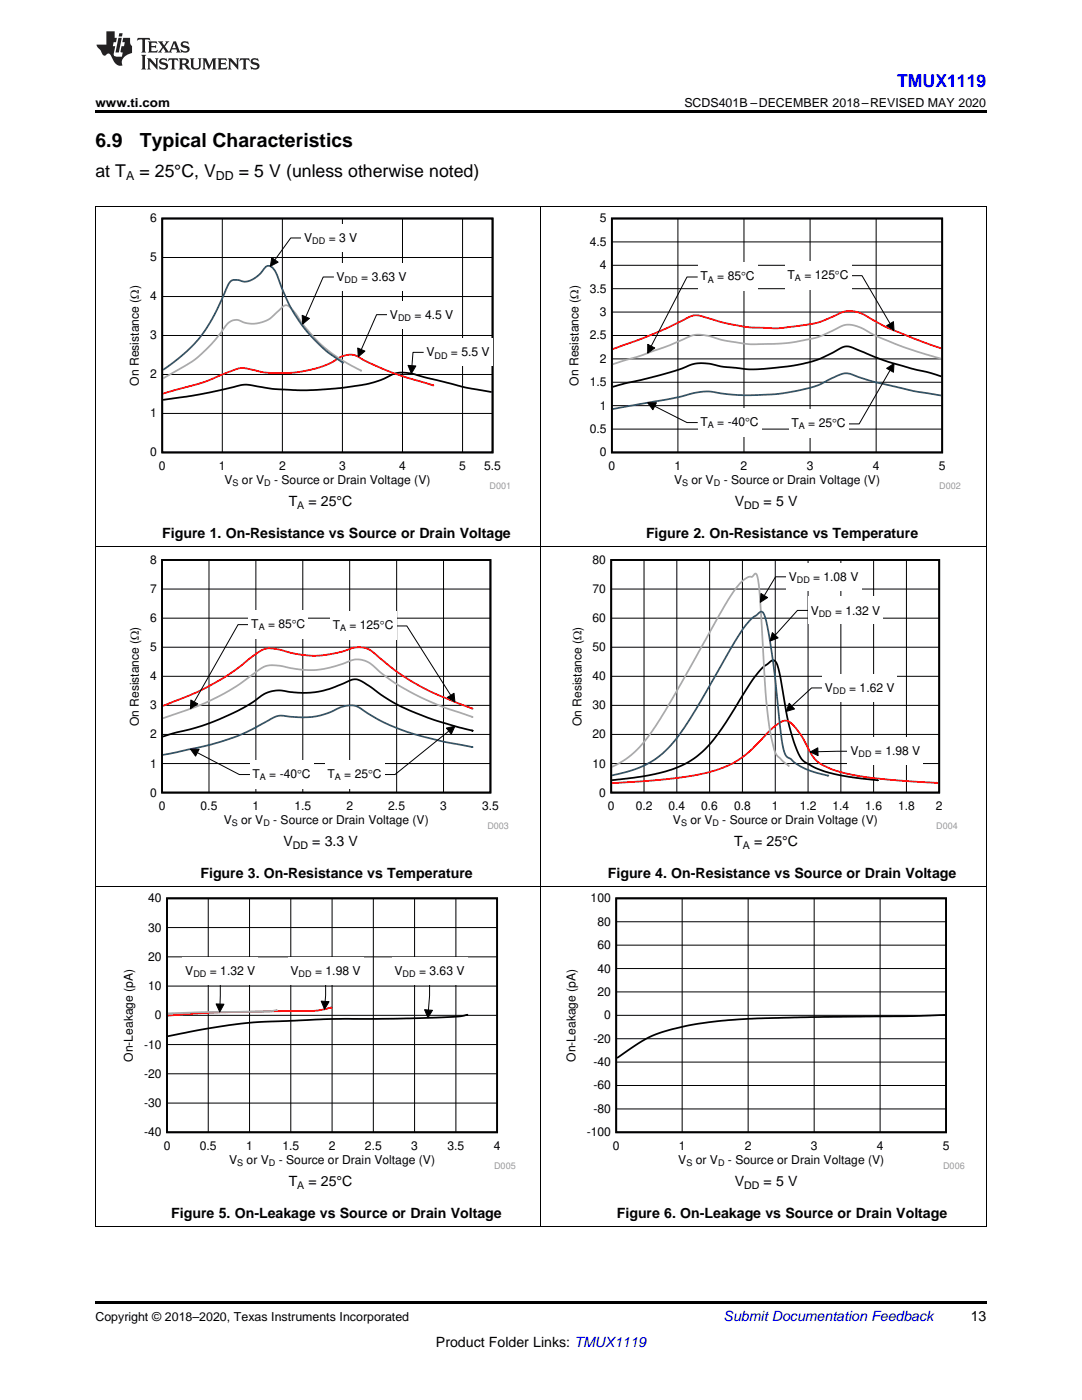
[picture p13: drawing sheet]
<svg xmlns="http://www.w3.org/2000/svg" width="216mm" height="279mm" viewBox="0 0 216 279" stroke-linecap="round" stroke-linejoin="round" font-family="sans-serif">
<defs><g id="words">
<g font-size="3.9">
<text x="19" y="29.3">6.9</text>
<text x="27.9" y="29.3">Typical Characteristics</text>
</g>
<text font-size="3.5" fill="#00f" x="179" y="17.3">TMUX1119</text>
<g font-size="3.5">
<text x="19" y="35.2">at T</text>
<text x="27.8" y="35.2">= 25°C, V</text>
<text x="47.7" y="35.2">= 5 V (unless otherwise noted)</text>
</g>
<g font-size="2.8">
<text x="57.6" y="101">T</text>
<text x="61.6" y="101">= 25°C</text>
<text x="146.6" y="101">V</text>
<text x="152.4" y="101">= 5 V</text>
<text x="32.4" y="107.3">Figure 1. On-Resistance vs Source or Drain Voltage</text>
<text x="128.9" y="107.3">Figure 2. On-Resistance vs Temperature</text>
<text x="56.6" y="168.8">V</text>
<text x="62.3" y="168.8">= 3.3 V</text>
<text x="146.5" y="168.8">T</text>
<text x="150.5" y="168.8">= 25°C</text>
<text x="40" y="175.2">Figure 3. On-Resistance vs Temperature</text>
<text x="121.3" y="175.2">Figure 4. On-Resistance vs Source or Drain Voltage</text>
<text x="57.6" y="236.6">T</text>
<text x="61.6" y="236.6">= 25°C</text>
<text x="146.6" y="236.6">V</text>
<text x="152.4" y="236.6">= 5 V</text>
<text x="34.2" y="243">Figure 5. On-Leakage vs Source or Drain Voltage</text>
<text x="123.1" y="243">Figure 6. On-Leakage vs Source or Drain Voltage</text>
<text x="193.7" y="263.6">13</text>
<text x="87" y="268.9">Product Folder Links: TMUX1119</text>
</g>
<text font-size="2.8" fill="#0000c8" x="144.4" y="263.6">Submit Documentation Feedback</text>
<g font-size="2.5">
<text x="19" y="21.4">www.ti.com</text>
<text x="136.6" y="21.4">SCDS401B –DECEMBER 2018–REVISED MAY 2020</text>
<text x="25.2" y="35.9">A</text>
<text x="43.1" y="35.9">DD</text>
<text x="19" y="263.6">Copyright © 2018–2020, Texas Instruments Incorporated</text>
</g>
<g font-size="2.4">
<text x="30" y="44.4">6</text>
<text x="119.7" y="44.4">5</text>
<text x="30" y="52.2">5</text>
<text x="60.7" y="48.3">V</text>
<text x="65.6" y="48.3">= 3 V</text>
<text x="117.7" y="49.1">4.5</text>
<text x="119.7" y="53.7">4</text>
<text x="30" y="60">4</text>
<text x="67.2" y="56.1">V</text>
<text x="72.1" y="56.1">= 3.63 V</text>
<text x="117.7" y="58.4">3.5</text>
<text x="139.7" y="56">T</text>
<text x="143.1" y="56">= 85q</text>
<text x="148.8" y="56">C</text>
<text x="157.1" y="55.7">T</text>
<text x="160.5" y="55.7">= 125qC</text>
<text x="77.8" y="63.6">V</text>
<text x="82.7" y="63.6">= 4.5 V</text>
<text x="119.7" y="63.1">3</text>
<text x="30" y="67.8">3</text>
<text x="85.1" y="71.1">V</text>
<text x="90" y="71.1">= 5.5 V</text>
<text x="117.7" y="67.8">2.5</text>
<text x="27.7" y="77" transform="rotate(-90 27.7 77)">On Resistance (:)</text>
<text x="30" y="75.5">2</text>
<text x="115.4" y="77" transform="rotate(-90 115.4 77)">On Resistance (:)</text>
<text x="117.7" y="77.1">1.5</text>
<text x="119.7" y="72.4">2</text>
<text x="30" y="83.3">1</text>
<text x="119.7" y="81.8">1</text>
<text x="117.7" y="86.4">0.5</text>
<text x="139.7" y="85">T</text>
<text x="143.1" y="85">= -40</text>
<text x="148.7" y="85">qC</text>
<text x="157.9" y="85.3">T</text>
<text x="161.3" y="85.3">= 25qC</text>
<text x="30" y="91.1">0</text>
<text x="31.7" y="93.9">0</text>
<text x="43.7" y="93.9">1</text>
<text x="55.7" y="93.9">2</text>
<text x="67.7" y="93.9">3</text>
<text x="79.6" y="93.9">4</text>
<text x="91.6" y="93.9">5</text>
<text x="96.6" y="93.9">5.5</text>
<text x="119.7" y="91.1">0</text>
<text x="121.4" y="93.9">0</text>
<text x="134.6" y="93.9">1</text>
<text x="147.8" y="93.9">2</text>
<text x="161" y="93.9">3</text>
<text x="174.2" y="93.9">4</text>
<text x="187.3" y="93.9">5</text>
<text x="44.8" y="96.6">V</text>
<text x="48.3" y="96.6">or V</text>
<text x="54.7" y="96.6">- Source or Drain Voltage (V)</text>
<text x="134.5" y="96.6">V</text>
<text x="138" y="96.6">or V</text>
<text x="144.4" y="96.6">- Source or Drain Voltage (V)</text>
<text x="29.9" y="112.6">8</text>
<text x="118.2" y="112.6">80</text>
<text x="29.9" y="118.4">7</text>
<text x="118.2" y="118.4">70</text>
<text x="157.4" y="115.9">V</text>
<text x="162.3" y="115.9">= 1.08 V</text>
<text x="29.9" y="124.2">6</text>
<text x="50.1" y="125.3">T</text>
<text x="53.5" y="125.3">= 85qC</text>
<text x="66.4" y="125.6">T</text>
<text x="69.7" y="125.6">= 125qC</text>
<text x="118.2" y="124.2">60</text>
<text x="161.8" y="122.6">V</text>
<text x="166.6" y="122.6">= 1.32 V</text>
<text x="29.9" y="130">5</text>
<text x="118.2" y="130">50</text>
<text x="29.9" y="135.8">4</text>
<text x="118.2" y="135.8">40</text>
<text x="29.9" y="141.6">3</text>
<text x="118.2" y="141.6">30</text>
<text x="164.6" y="138.1">V</text>
<text x="169.5" y="138.1">= 1.62 V</text>
<text x="27.7" y="144.9" transform="rotate(-90 27.7 144.9)">On Resistance (:)</text>
<text x="29.9" y="147.4">2</text>
<text x="116" y="144.9" transform="rotate(-90 116 144.9)">On Resistance (:)</text>
<text x="118.2" y="147.4">20</text>
<text x="29.9" y="153.2">1</text>
<text x="50.4" y="155.3">T</text>
<text x="53.7" y="155.3">= -40qC</text>
<text x="65.4" y="155.3">T</text>
<text x="68.7" y="155.3">= 25qC</text>
<text x="118.2" y="153.2">10</text>
<text x="169.7" y="150.7">V</text>
<text x="174.6" y="150.7">= 1.98 V</text>
<text x="29.9" y="159">0</text>
<text x="31.7" y="161.7">0</text>
<text x="40" y="161.7">0.5</text>
<text x="50.4" y="161.7">1</text>
<text x="58.8" y="161.7">1.5</text>
<text x="69.1" y="161.7">2</text>
<text x="77.5" y="161.7">2.5</text>
<text x="87.8" y="161.7">3</text>
<text x="96.2" y="161.7">3.5</text>
<text x="119.6" y="159">0</text>
<text x="121.3" y="161.7">0</text>
<text x="126.8" y="161.7">0.2</text>
<text x="133.4" y="161.7">0.4</text>
<text x="139.9" y="161.7">0.6</text>
<text x="146.5" y="161.7">0.8</text>
<text x="154" y="161.7">1</text>
<text x="159.6" y="161.7">1.2</text>
<text x="166.1" y="161.7">1.4</text>
<text x="172.7" y="161.7">1.6</text>
<text x="179.2" y="161.7">1.8</text>
<text x="186.8" y="161.7">2</text>
<text x="44.7" y="164.5">V</text>
<text x="48.1" y="164.5">or V</text>
<text x="54.5" y="164.5">- Source or Drain Voltage (V)</text>
<text x="134.3" y="164.5">V</text>
<text x="137.8" y="164.5">or V</text>
<text x="144.1" y="164.5">- Source or Drain Voltage (V)</text>
<text x="29.6" y="185.9">30</text>
<text x="29.6" y="180.1">40</text>
<text x="117.9" y="180.1">100</text>
<text x="119.2" y="184.7">80</text>
<text x="29.6" y="191.8">20</text>
<text x="119.2" y="189.4">60</text>
<text x="29.6" y="197.6">10</text>
<text x="37" y="194.6">V</text>
<text x="41.9" y="194.6">= 1.32 V</text>
<text x="58" y="194.6">V</text>
<text x="62.9" y="194.6">= 1.98 V</text>
<text x="78.7" y="194.6">V</text>
<text x="83.6" y="194.6">= 3.63 V</text>
<text x="119.2" y="194.1">40</text>
<text x="30.9" y="203.4">0</text>
<text x="119.2" y="198.8">20</text>
<text x="120.6" y="203.4">0</text>
<text x="28.8" y="209.3">-10</text>
<text x="118.4" y="208.1">-20</text>
<text x="26.5" y="211.9" transform="rotate(-90 26.5 211.9)">On-Leakage (pA)</text>
<text x="28.8" y="215.1">-20</text>
<text x="114.8" y="211.9" transform="rotate(-90 114.8 211.9)">On-Leakage (pA)</text>
<text x="118.4" y="212.8">-40</text>
<text x="28.8" y="220.9">-30</text>
<text x="118.4" y="217.4">-60</text>
<text x="28.8" y="226.8">-40</text>
<text x="117.1" y="226.8">-100</text>
<text x="118.4" y="222.1">-80</text>
<text x="32.7" y="229.5">0</text>
<text x="39.9" y="229.5">0.5</text>
<text x="45.7" y="232.3">V</text>
<text x="49.1" y="229.5">1</text>
<text x="49.2" y="232.3">or V</text>
<text x="55.6" y="232.3">- Source or Drain Voltage (V)</text>
<text x="56.4" y="229.5">1.5</text>
<text x="65.6" y="229.5">2</text>
<text x="72.8" y="229.5">2.5</text>
<text x="82.1" y="229.5">3</text>
<text x="89.3" y="229.5">3.5</text>
<text x="98.5" y="229.5">4</text>
<text x="122.3" y="229.5">0</text>
<text x="135.3" y="232.3">V</text>
<text x="135.5" y="229.5">1</text>
<text x="138.8" y="232.3">or V</text>
<text x="145.3" y="232.3">- Source or Drain Voltage (V)</text>
<text x="148.6" y="229.5">2</text>
<text x="161.8" y="229.5">3</text>
<text x="175" y="229.5">4</text>
<text x="188.1" y="229.5">5</text>
</g>
<g font-size="2.1">
<text x="59.3" y="101.5">A</text>
<text x="148.5" y="101.5">DD</text>
<text x="58.4" y="169.4">DD</text>
<text x="148.2" y="169.4">A</text>
<text x="59.3" y="237.2">A</text>
<text x="148.5" y="237.2">DD</text>
</g>
<g font-size="1.8">
<text x="62.3" y="48.7">DD</text>
<text x="68.8" y="56.5">DD</text>
<text x="141.2" y="56.4">A</text>
<text x="158.6" y="56.1">A</text>
<text x="79.4" y="64">DD</text>
<text x="86.7" y="71.6">DD</text>
<text x="141.2" y="85.4">A</text>
<text x="159.4" y="85.7">A</text>
<text x="46.4" y="97">S</text>
<text x="52.7" y="97">D</text>
<text x="136.1" y="97">S</text>
<text x="142.4" y="97">D</text>
<text x="159" y="116.3">DD</text>
<text x="51.6" y="125.7">A</text>
<text x="163.4" y="123.1">DD</text>
<text x="67.9" y="126">A</text>
<text x="166.2" y="138.5">DD</text>
<text x="51.9" y="155.7">A</text>
<text x="66.8" y="155.7">A</text>
<text x="171.3" y="151.2">DD</text>
<text x="46.3" y="164.9">S</text>
<text x="52.6" y="164.9">D</text>
<text x="135.9" y="164.9">S</text>
<text x="142.2" y="164.9">D</text>
<text x="38.6" y="195">DD</text>
<text x="59.6" y="195">DD</text>
<text x="80.3" y="195">DD</text>
<text x="47.3" y="232.7">S</text>
<text x="53.7" y="232.7">D</text>
<text x="137" y="232.7">S</text>
<text x="143.3" y="232.7">D</text>
</g>
<g font-size="1.8" fill="#999">
<text x="97.7" y="97.7">D001</text>
<text x="187.4" y="97.7">D002</text>
<text x="97.3" y="165.5">D003</text>
<text x="186.8" y="165.5">D004</text>
<text x="98.6" y="233.4">D005</text>
<text x="188.2" y="233.4">D006</text>
</g>
</g></defs>
<path d="M19 244.7l.2 .1zM196.7 244.7l.1 .1zM19 259.7h177.8v.5h-177.8z" fill="#000"/>
<path d="M19.1 176.9v67.9M107.9 176.9v67.9M196.8 176.9v67.9M19 244.7h177.8" fill="none" stroke="#000" stroke-width=".2"/>
<path d="M24.2 178.3h78.7v55.1h-78.7z" fill-rule="evenodd" fill="#fff"/>
<path d="M33.3 179.3h65.9v46.7h-65.9zM93.1 202.5h.2l-.5 .1a123.5 123.5 0 0 1-15 .7l-11.5 .1-6.6 .2a118.2 118.2 0 0 0-26.2 3.2" fill="none" stroke="#000" stroke-width=".35"/>
<g fill="none" stroke="#000" stroke-width=".2">
<path d="M41.6 179.3v46.7M49.8 179.3v46.7M58 179.3v46.7M66.3 179.3v46.7M74.5 179.3v46.7M82.7 179.3v46.7M91 179.3v46.7M33.3 196.8h65.9M33.3 191h65.9M33.3 185.1h65.9M44 196.6l-.1 3.8M33.3 214.3h65.9"/>
<path d="M33.3 208.5h65.9M33.3 202.6h65.9M43.1 200.4h1.6l-.8 1.6zM33.3 220.1h65.9"/>
</g>
<path d="M65.9 201.1h.2a17.8 17.8 0 0 1-6.8 .7l-11.2 .2a165.7 165.7 0 0 0-14.6 .7" fill="none" stroke="#f00" stroke-width=".35"/>
<path d="M55.1 201.6h.1l-2.7 .3-10.3 .1-8.7 .2" fill="none" stroke="#aaa" stroke-width=".35"/>
<path d="M43.1 200.4h1.6l-.8 1.6z" fill="#000"/>
<path d="M36.4 191.1h15.1v5.5h-15.1z" fill-rule="evenodd" fill="#fff"/>
<path d="M64.1 199.8l1.6 .1-.9 1.5z" fill="#000"/>
<path d="M64.1 199.8l1.6 .1-.9 1.5zM65 196.6l-.1 3.3" fill="none" stroke="#000" stroke-width=".2"/>
<path d="M57.4 191.1h15.1v5.5h-15.1z" fill-rule="evenodd" fill="#fff"/>
<path d="M84.7 201.5l1.6 .1-.9 1.5z" fill="#000"/>
<path d="M85.7 196.6l-.2 5M84.7 201.5l1.6 .1-.9 1.5z" fill="none" stroke="#000" stroke-width=".2"/>
<g fill="#fff">
<path d="M78.2 191.1h15.1v5.5h-15.1z" fill-rule="evenodd"/>
<path d="M112.5 178.3h80v55.1h-80z" fill-rule="evenodd"/>
</g>
<path d="M123 179.3h65.8v46.7h-65.8zM188.6 202.5l-6.4 .3-20.4 .2-12.5 .3a63.9 63.9 0 0 0-19.1 3.4 48.7 48.7 0 0 0-7.1 4.4" fill="none" stroke="#000" stroke-width=".35"/>
<g fill="none" stroke="#000" stroke-width=".2">
<path d="M19.1 109v67.9M107.9 109v67.9M196.8 109v67.9M19 176.9h177.8M136.1 179.3v46.7M149.3 179.3v46.7M162.5 179.3v46.7M175.6 179.3v46.7M123 198h65.8M123 193.3h65.8M123 188.6h65.8M123 184h65.8"/>
<path d="M123 216.6h65.8M123 212h65.8M123 207.3h65.8M123 202.6h65.8M123 221.3h65.8"/>
</g>
<path d="M25.3 110.8h76.2v54.8h-76.2z" fill-rule="evenodd" fill="#fff"/>
<path d="M32.3 111.8h65.6v46.4h-65.6zM94.1 145.8h.2l-7.1-1.9-4.2-1.6-3.6-1.6-3.8-2.4a17.4 17.4 0 0 0-4.4-2.7 7.5 7.5 0 0 0-3.3 1.1l-2.1 .8-2.3 .5-2.3 .3-2.6-.1a11.6 11.6 0 0 0-4.4-.2h-.2a15.7 15.7 0 0 0-4.2 2.5l-3.3 1.8-4.9 2.1-2.6 .8-6.5 1.8" fill="none" stroke="#000" stroke-width=".35"/>
<g fill="none" stroke="#000" stroke-width=".2">
<path d="M32.3 117.6h65.6M41.7 111.8v46.4M51.1 111.8v46.4M60.4 111.8v46.4M69.8 111.8v46.4M79.1 111.8v46.4M88.5 111.8v46.4M32.3 135h65.6M32.3 129.2h65.6M32.3 123.4h65.6M32.3 152.4h65.6M32.3 146.6h65.6"/>
<path d="M32.3 140.8h65.6M89.1 145.3l1.7-.4-.8 1.6zM89.6 145.9l-10.8 8.7h-2.1"/>
</g>
<path d="M32.5 140.9l5.5-2.2 2.8-1.3 4.1-2.3 3.6-2.6a15.3 15.3 0 0 1 4.7-3.1 15.6 15.6 0 0 1 5.4 1l2.3 .4a22 22 0 0 0 9.8-1.6 4.8 4.8 0 0 1 4.6 1.7l4.1 3.3 4.4 2.7 3.6 1.8 6.9 2.7h-.2" fill="none" stroke="#f00" stroke-width=".35"/>
<path d="M94.1 143l.2 .1-6.1-2.1-4.4-1.9-4.6-2.5-3.6-2.7a5.6 5.6 0 0 0-4.7-2.3l-5.6 1.8a19.9 19.9 0 0 1-9.5-.5 5.1 5.1 0 0 0-4.9 1.4l-3.6 2.6-4.2 2.3-3.8 1.8-6.8 2.4" fill="none" stroke="#aaa" stroke-width=".35"/>
<path d="M94.1 149.1h.2l-5.6-1-7.5-2-4.6-1.9-3.8-2.3a4.9 4.9 0 0 0-6.2-.1 17.5 17.5 0 0 1-10.6 1l-1.3 .3-5.6 3.1-3.4 1.3-4.9 1.4-8.3 1.7" fill="none" stroke="#295c75" stroke-width=".35"/>
<path d="M89.1 145.3l1.7-.4-.8 1.6z" fill="#000"/>
<path d="M64.8 151.7h11.9v5.7h-11.9z" fill-rule="evenodd" fill="#fff"/>
<path d="M89.3 139.2l1.3-.8 .2 1.7z" fill="#000"/>
<path d="M79.1 124.9h2.1l8.7 13.9M89.3 139.2l1.3-.8 .2 1.7z" fill="none" stroke="#000" stroke-width=".2"/>
<path d="M65.9 122.1h13.2v5.7h-13.2z" fill-rule="evenodd" fill="#fff"/>
<path d="M38.1 139.7l1.3 .8-1.4 .9z" fill="#000"/>
<path d="M38.1 139.7l1.3 .8-1.4 .9zM49.6 124.7h-2.1l-8.7 15.4" fill="none" stroke="#000" stroke-width=".2"/>
<path d="M49.6 121.8h11.9v5.7h-11.9z" fill-rule="evenodd" fill="#fff"/>
<path d="M38 149.5h1.7l-.7 1.4z" fill="#000"/>
<path d="M38 149.5h1.7l-.7 1.4zM39.4 150.2l8.4 4.4h2.1" fill="none" stroke="#000" stroke-width=".2"/>
<g fill="#fff">
<path d="M49.9 151.7h12.6v5.7h-12.6z" fill-rule="evenodd"/>
<path d="M113.7 110.8h77.4v54.8h-77.4z" fill-rule="evenodd"/>
</g>
<path d="M122 111.8h65.4v46.4h-65.4zM122.1 155.7l5.6-.7 3.1-.5 3.1-.9 2.9-1.2a21.2 21.2 0 0 0 7.9-8l3.8-6.1a18 18 0 0 1 5.5-6.5h.2a1 1 0 0 1 .9 .9l1.1 5.3a43.9 43.9 0 0 0 3.3 12.8 5.8 5.8 0 0 0 2.9 2.3l2.4 .9 2.9 .7 7.4 1h-.1" fill="none" stroke="#000" stroke-width=".35"/>
<g fill="none" stroke="#000" stroke-width=".2">
<path d="M122 117.6h65.4M128.5 111.8v46.4M135.1 111.8v46.4M141.6 111.8v46.4M148.1 111.8v46.4M154.7 111.8v46.4M161.2 111.8v46.4M167.8 111.8v46.4M174.3 111.8v46.4M180.9 111.8v46.4M122 135h65.4M122 129.2h65.4"/>
<path d="M122 123.4h65.4M164.1 137.3h-2.2l-3.9 3.6M122 152.4h65.4M122 146.6h65.4M122 140.8h65.4M157.5 140.4l1 1.1-1.6 .5z"/>
</g>
<path d="M186.8 156.2h.2l-10.8-.7-4.6-.6-2.7-.5a14.1 14.1 0 0 1-6.2-2.7l-1-1.6a15.8 15.8 0 0 0-4.4-6.1 2.69 2.69 0 0 0-2.7 .9l-2.4 2.4a20.4 20.4 0 0 1-13.5 7.4l-7 .9-9.6 .7" fill="none" stroke="#f00" stroke-width=".35"/>
<path d="M157.3 152.8l.1 .1-.3-.3a9.7 9.7 0 0 1-2.4-2.5l-.6-2.2a96.3 96.3 0 0 1-1.8-17.4 142.8 142.8 0 0 0-1.2-15.5l-.3-.5-.3 .1a1 1 0 0 1-1.1 .5 12.6 12.6 0 0 0-4.5 5.2l-10.6 18.8-4.1 6.7-1.6 2.2-1.9 2-2.1 1.7-2.5 1.3" fill="none" stroke="#aaa" stroke-width=".35"/>
<path d="M122.1 154.7l3.8-.9 3.1-1.2 2.7-1.8 2.1-2.1 1.7-1.9 2.3-3.5 9.2-15.8a14.1 14.1 0 0 1 4.8-5.4 .8 .8 0 0 1 .8 .8 130.9 130.9 0 0 1 2.8 20.1l.6 4.6 .3 1.9a2.34 2.34 0 0 0 1.7 2.1 14.5 14.5 0 0 0 7.2 3.2" fill="none" stroke="#295c75" stroke-width=".35"/>
<path d="M157.5 140.4l1 1.1-1.6 .5z" fill="#000"/>
<path d="M164.1 134.6h14.9v5.4h-14.9z" fill-rule="evenodd" fill="#fff"/>
<path d="M161.7 150.1l1.5-.9v1.6z" fill="#000"/>
<path d="M161.7 150.1l1.5-.9v1.6zM169.2 149.9l-6 .1" fill="none" stroke="#000" stroke-width=".2"/>
<path d="M169.2 147.2h15v5.4h-15z" fill-rule="evenodd" fill="#fff"/>
<path d="M151.8 118.5l1.4 .8-1.5 .9z" fill="#000"/>
<path d="M151.8 118.5l1.4 .8-1.5 .9zM156.9 115.1h-2.2l-2.2 3.8" fill="none" stroke="#000" stroke-width=".2"/>
<path d="M156.9 112.4h14.9v5.4h-14.9z" fill-rule="evenodd" fill="#fff"/>
<path d="M154.1 126.3l1.2 1-1.6 .6z" fill="#000"/>
<path d="M154.1 126.3l1.2 1-1.6 .6zM161.2 121.8h-2.1l-4.4 5" fill="none" stroke="#000" stroke-width=".2"/>
<path d="M161.2 119.1h15v5.4h-15z" fill-rule="evenodd" fill="#fff"/>
<path d="M19.1 41.2v67.9M107.9 41.2v67.9M196.8 41.2v67.9M19 109h177.8" fill="none" stroke="#000" stroke-width=".2"/>
<path d="M25.3 42.6h76.4v55.2h-76.4z" fill-rule="evenodd" fill="#fff"/>
<path d="M32.4 43.6h65.9v46.7h-65.9zM98.1 78.2l-5.3-.9-8-2a11.1 11.1 0 0 0-6-.8l-.3 .1a23.2 23.2 0 0 1-9.6 2.7l-5.8 .5-3.3 .1-4.9-.2-2.5-.4a10.2 10.2 0 0 0-5.2-.2l-7.4 1.6-7.3 1.1" fill="none" stroke="#000" stroke-width=".35"/>
<path d="M32.4 59.2h65.9M32.4 51.4h65.9M44.4 43.6v46.7M56.3 43.6v46.7M68.3 43.6v46.7M80.3 43.6v46.7M92.3 43.6v46.7M32.4 74.7h65.9M32.4 67h65.9M81.4 72.9l1.6 .1-.9 1.5zM84.5 70.3h-2.1l-.2 2.7M32.4 82.5h65.9" fill="none" stroke="#000" stroke-width=".2"/>
<path d="M86.3 76.9h.2l-8.1-2.5-5.8-2.5a4.3 4.3 0 0 0-5.8 .1l-1.4 .7-1.8 .7-2.9 .7-2.9 .3h-3.2a25.7 25.7 0 0 1-5.8-.9 11 11 0 0 0-4.3 1.2l-4 1.6-8 2.2" fill="none" stroke="#f00" stroke-width=".35"/>
<path d="M71.9 73.9l.1 .1-4.2-2.4-2.5-1.8-1.9-1.7-3-3.4a11 11 0 0 0-3.1-3.8 3.4 3.4 0 0 0-2 1.4 6.3 6.3 0 0 1-7.9 1.5 2.92 2.92 0 0 0-2.8 1.9l-2.3 2.9-3 2.8-2 1.4-4.8 2.7" fill="none" stroke="#aaa" stroke-width=".35"/>
<path d="M68.3 72.4h.1l-2.9-2-1.2-1.1-2.1-2.1-2-2.3-2.5-4.1-2.3-5.5a2.87 2.87 0 0 0-1.8-2.2 2.15 2.15 0 0 0-1.5 1.3 4.2 4.2 0 0 1-3.8 1.7 1.98 1.98 0 0 0-3 1.3l-2.6 5.5-1.5 2.6-1.3 1.9-2.7 2.8-4.7 3.6" fill="none" stroke="#295c75" stroke-width=".35"/>
<path d="M81.4 72.9l1.6 .1-.9 1.5z" fill="#000"/>
<path d="M84.5 67.6h13.8v5.5h-13.8z" fill-rule="evenodd" fill="#fff"/>
<path d="M71.4 69.5l1.4 .6-1.3 1.1z" fill="#000"/>
<path d="M71.4 69.5l1.4 .6-1.3 1.1zM77.3 62.8h-2.2l-3 7" fill="none" stroke="#000" stroke-width=".2"/>
<path d="M77.3 60.1h13.7v5.4h-13.7z" fill-rule="evenodd" fill="#fff"/>
<path d="M60.3 62.9l1.4 .6-1.3 1.2z" fill="#000"/>
<path d="M66.6 55.3h-2.1l-3.5 7.9M60.3 62.9l1.4 .6-1.3 1.2z" fill="none" stroke="#000" stroke-width=".2"/>
<path d="M66.6 52.5h15.1v5.5h-15.1z" fill-rule="evenodd" fill="#fff"/>
<path d="M54.2 51.4l1.3 .9-1.5 .8z" fill="#000"/>
<path d="M54.2 51.4l1.3 .9-1.5 .8zM60.1 47.5h-2.1l-3.1 4.4" fill="none" stroke="#000" stroke-width=".2"/>
<g fill="#fff">
<path d="M60.1 44.8h11.8v5.4h-11.8z" fill-rule="evenodd"/>
<path d="M113.1 42.6h78.6v55.2h-78.6z" fill-rule="evenodd"/>
</g>
<path d="M122.1 43.6h65.9v46.7h-65.9zM187.8 75.1l-10.5-2.9-6.6-2.6a3.1 3.1 0 0 0-3.8 .4l-1.1 .6a29.8 29.8 0 0 1-11.9 2.9l-2.1 .2a36.7 36.7 0 0 1-6.9-.4l-.8-.1a10.1 10.1 0 0 0-6.9-.1l-1.7 .6-3.2 1-10 2.5" fill="none" stroke="#000" stroke-width=".35"/>
<g fill="none" stroke="#000" stroke-width=".2">
<path d="M122.1 57.6h65.9M122.1 52.9h65.9M122.1 48.3h65.9M135.3 43.6v46.7M148.5 43.6v46.7M161.6 43.6v46.7M174.8 43.6v46.7M122.1 76.3h65.9M122.1 71.6h65.9M122.1 67h65.9M122.1 62.3h65.9M176.9 73.5l1.5-.9-.1 1.7z"/>
<path d="M177.6 73.9l-6.2 10.7h-2.1M122.1 85.6h65.9M122.1 81h65.9"/>
</g>
<path d="M187.8 69.5l-4.5-1.6-5.7-2.3-2.5-1.2a15.9 15.9 0 0 0-4.7-2.3h-.2a6.3 6.3 0 0 0-4.2 1.2 27.2 27.2 0 0 1-9.3 2.1l-2.2 .1-5.5-.2-4.4-.8-3.6-1.1a4.2 4.2 0 0 0-4.6 .5l-3.6 1.7-3.3 1.4-7.2 2.7" fill="none" stroke="#f00" stroke-width=".35"/>
<path d="M187.8 71.6l-7.5-2.3-5.7-2.4a14.2 14.2 0 0 0-4.7-2.1 4.6 4.6 0 0 0-3.3 1l-.3 .1a26.8 26.8 0 0 1-9.6 2.6l-4.7 .2a35.4 35.4 0 0 1-11-1.7 5.9 5.9 0 0 0-4.9 .8l-2.8 1.2-5.2 1.9-5.8 1.8" fill="none" stroke="#aaa" stroke-width=".35"/>
<path d="M187.8 78.9l-5.8-.9-7.4-1.8-3.6-1.1a4.1 4.1 0 0 0-4.7 .3l-.3 .1a26 26 0 0 1-9.8 3l-6.4 .4-2.4-.1-3.1-.2a13.6 13.6 0 0 0-8.5 .6l-13.5 2.4" fill="none" stroke="#295c75" stroke-width=".35"/>
<path d="M176.9 73.5l1.5-.9-.1 1.7z" fill="#000"/>
<path d="M157.4 81.7h11.9v5.8h-11.9z" fill-rule="evenodd" fill="#fff"/>
<path d="M176.9 65l1.4-.8 .1 1.8z" fill="#000"/>
<path d="M169.9 55h2.1l5.6 9.6M176.9 65l1.4-.8 .1 1.8z" fill="none" stroke="#000" stroke-width=".2"/>
<path d="M156.6 52.1h13.3v5.8h-13.3z" fill-rule="evenodd" fill="#fff"/>
<path d="M129.3 68.7l1.3 .7-1.4 1.1z" fill="#000"/>
<path d="M139.2 55.3h-2.1l-7.2 13.8M129.3 68.7l1.3 .7-1.4 1.1z" fill="none" stroke="#000" stroke-width=".2"/>
<path d="M139.2 52.4h11.9v5.8h-11.9z" fill-rule="evenodd" fill="#fff"/>
<path d="M129.2 80.4h1.8l-.7 1.4z" fill="#000"/>
<path d="M129.2 80.4h1.8l-.7 1.4zM130.6 81.1l6.5 3.2h2.1" fill="none" stroke="#000" stroke-width=".2"/>
<path d="M139.2 81.5h12.7v5.7h-12.7z" fill-rule="evenodd" fill="#fff"/>
<path d="M19 41.2h177.8" fill="none" stroke="#000" stroke-width=".2"/>
<path d="M19 22h177.8v.5h-177.8z" fill="#000"/>
<g fill="#231f20">
<path d="M27.5 7.6l-.1 .5 .4-.2h.6v.1v2.1l-.2 .4h1l-.3-.4v-2.1l.1-.1h.5l.5 .2-.2-.5zM29.5 8.3l.2 .3v1.5l-.2 .4h1.8l.2-.6a1.04 1.04 0 0 1-1.3 .2v-.7h.6l.3 .2v-.6l-.3 .2h-.6v-.6l.8-.1 .4 .3-.2-.5zM31.5 8.3l.9 1.1-.9 1.1h.8l-.2-.2 .5-.7 .4 .7-.2 .2h1.5l-.1-.2 .1-.4h.9l.1 .4-.2 .2h1l-.3-.3-.7-1.9h-.5l-.9 2-.8-1 .9-1h-.8l.1 .3-.3 .5-.4-.6 .2-.2zM34.7 8.6l.4 1h-.7zM36.3 8.4a.63 .63 0 0 0-.2 .7 .63 .63 0 0 0 .6 .4l.6 .2 .1 .2a.75 .75 0 0 1-.7 .4 .75 .75 0 0 1-.6-.5l.1 .7 .1-.1a1.11 1.11 0 0 0 1.5-.6 1.13 1.13 0 0 0-1.2-.8l-.1-.4a1.04 1.04 0 0 1 1.2 .2l-.2-.5-.1 .1-.5-.2zM28.2 10.9l.2 .4v2.2l-.2 .4h1l-.3-.4v-2.2l.3-.4zM29.3 11.6l.3 .4v1.5l-.3 .4h.8l-.2-.4v-1.3l1.5 1.7v-1.9l.2-.4h-.7l.2 .4v.9l-1.1-1.3zM32 11.8a.62 .62 0 0 0-.2 .7 .62 .62 0 0 0 .6 .4l.6 .1 .1 .3a.76 .76 0 0 1-.7 .3 .76 .76 0 0 1-.6-.4l.1 .7 .1-.1a1.11 1.11 0 0 0 1.5-.6 1.13 1.13 0 0 0-1.2-.8l-.1-.4a1.04 1.04 0 0 1 1.2 .2l-.2-.6-.1 .1-.5-.1zM33.7 11.6l-.2 .6a.61 .61 0 0 1 .8-.3v1.6l-.2 .4h.9l-.2-.4v-1.6a.63 .63 0 0 1 .8 .3l-.2-.6zM35.6 11.6l.3 .4v1.5l-.3 .4h1l-.2-.2v-.8l.5 .2a.76 .76 0 0 0 1.2 .7l-1-1a.58 .58 0 0 0 .6-.5 .58 .58 0 0 0-.5-.6zM36.4 11.9h.1a.45 .45 0 0 1 .5 .1 .45 .45 0 0 1 .1 .5l-.7 .2zM37.9 11.6l.2 .2a2.17 2.17 0 0 0 .3 1.9 .99 .99 0 0 0 1.6-.6v-1.1l.2-.4h-.7l.2 .2a1.92 1.92 0 0 1-.2 1.8 .6 .6 0 0 1-.9-.5v-1.1l.2-.4zM40.4 11.6l.2 .4v1.5l-.2 .4h.7l-.2-.4v-1.4l.8 1.8 .8-1.8v1.4l-.2 .4h.9l-.2-.4v-1.5l.2-.4h-.8l-.6 1.5-.6-1.5zM43.4 11.6l.2 .4v1.5l-.2 .4h1.8l.2-.6a1.04 1.04 0 0 1-1.3 .1v-.6h.5l.4 .2v-.6l-.4 .2h-.5v-.7h.8l.3 .3-.1-.6zM45.5 11.6l.2 .4v1.5l-.2 .4h.7l-.2-.4v-1.3l1.5 1.7v-1.9l.2-.4h-.7l.2 .4v.9l-1.1-1.3zM47.9 11.6l-.1 .6a.61 .61 0 0 1 .8-.3v1.6l-.3 .4h1l-.3-.4 .1-1.6a.63 .63 0 0 1 .7 .3l-.1-.6zM50.2 11.8a.62 .62 0 0 0-.2 .7 .62 .62 0 0 0 .6 .4l.6 .1 .2 .3a.76 .76 0 0 1-.8 .3 .76 .76 0 0 1-.6-.4l.1 .7 .2-.1a1.11 1.11 0 0 0 1.5-.6 1.13 1.13 0 0 0-1.3-.8l-.1-.4a1.04 1.04 0 0 1 1.2 .2l-.1-.6-.2 .1-.5-.1z"/>
<path d="M21.2 6.3v2.6h-1.9l.1 .4 .7 .9a.91 .91 0 0 0 1 .8 .56 .56 0 0 1 .5-.3 .56 .56 0 0 1 .5 .3l.4 .8a1.53 1.53 0 0 0 1.9 1.2 1.54 1.54 0 0 1 1-2.1l.9-.3v-1.4a1.52 1.52 0 0 1-.3-1.6h-1.4l-.2 .8h.5l-.2 .8h-.4l-.2 1v.2l.4 .1-.2 .8a1.93 1.93 0 0 1-1.6-.3l.3-1.8h-.5l.2-.8h.4l.2-.8h-.4v-1.3zM23.6 7.6l-.6 2.9h.7l.6-2.9zM23.8 6.6l-.1 .7h.6l.2-.7z"/>
</g>
<use href="#words"/>
</svg>
